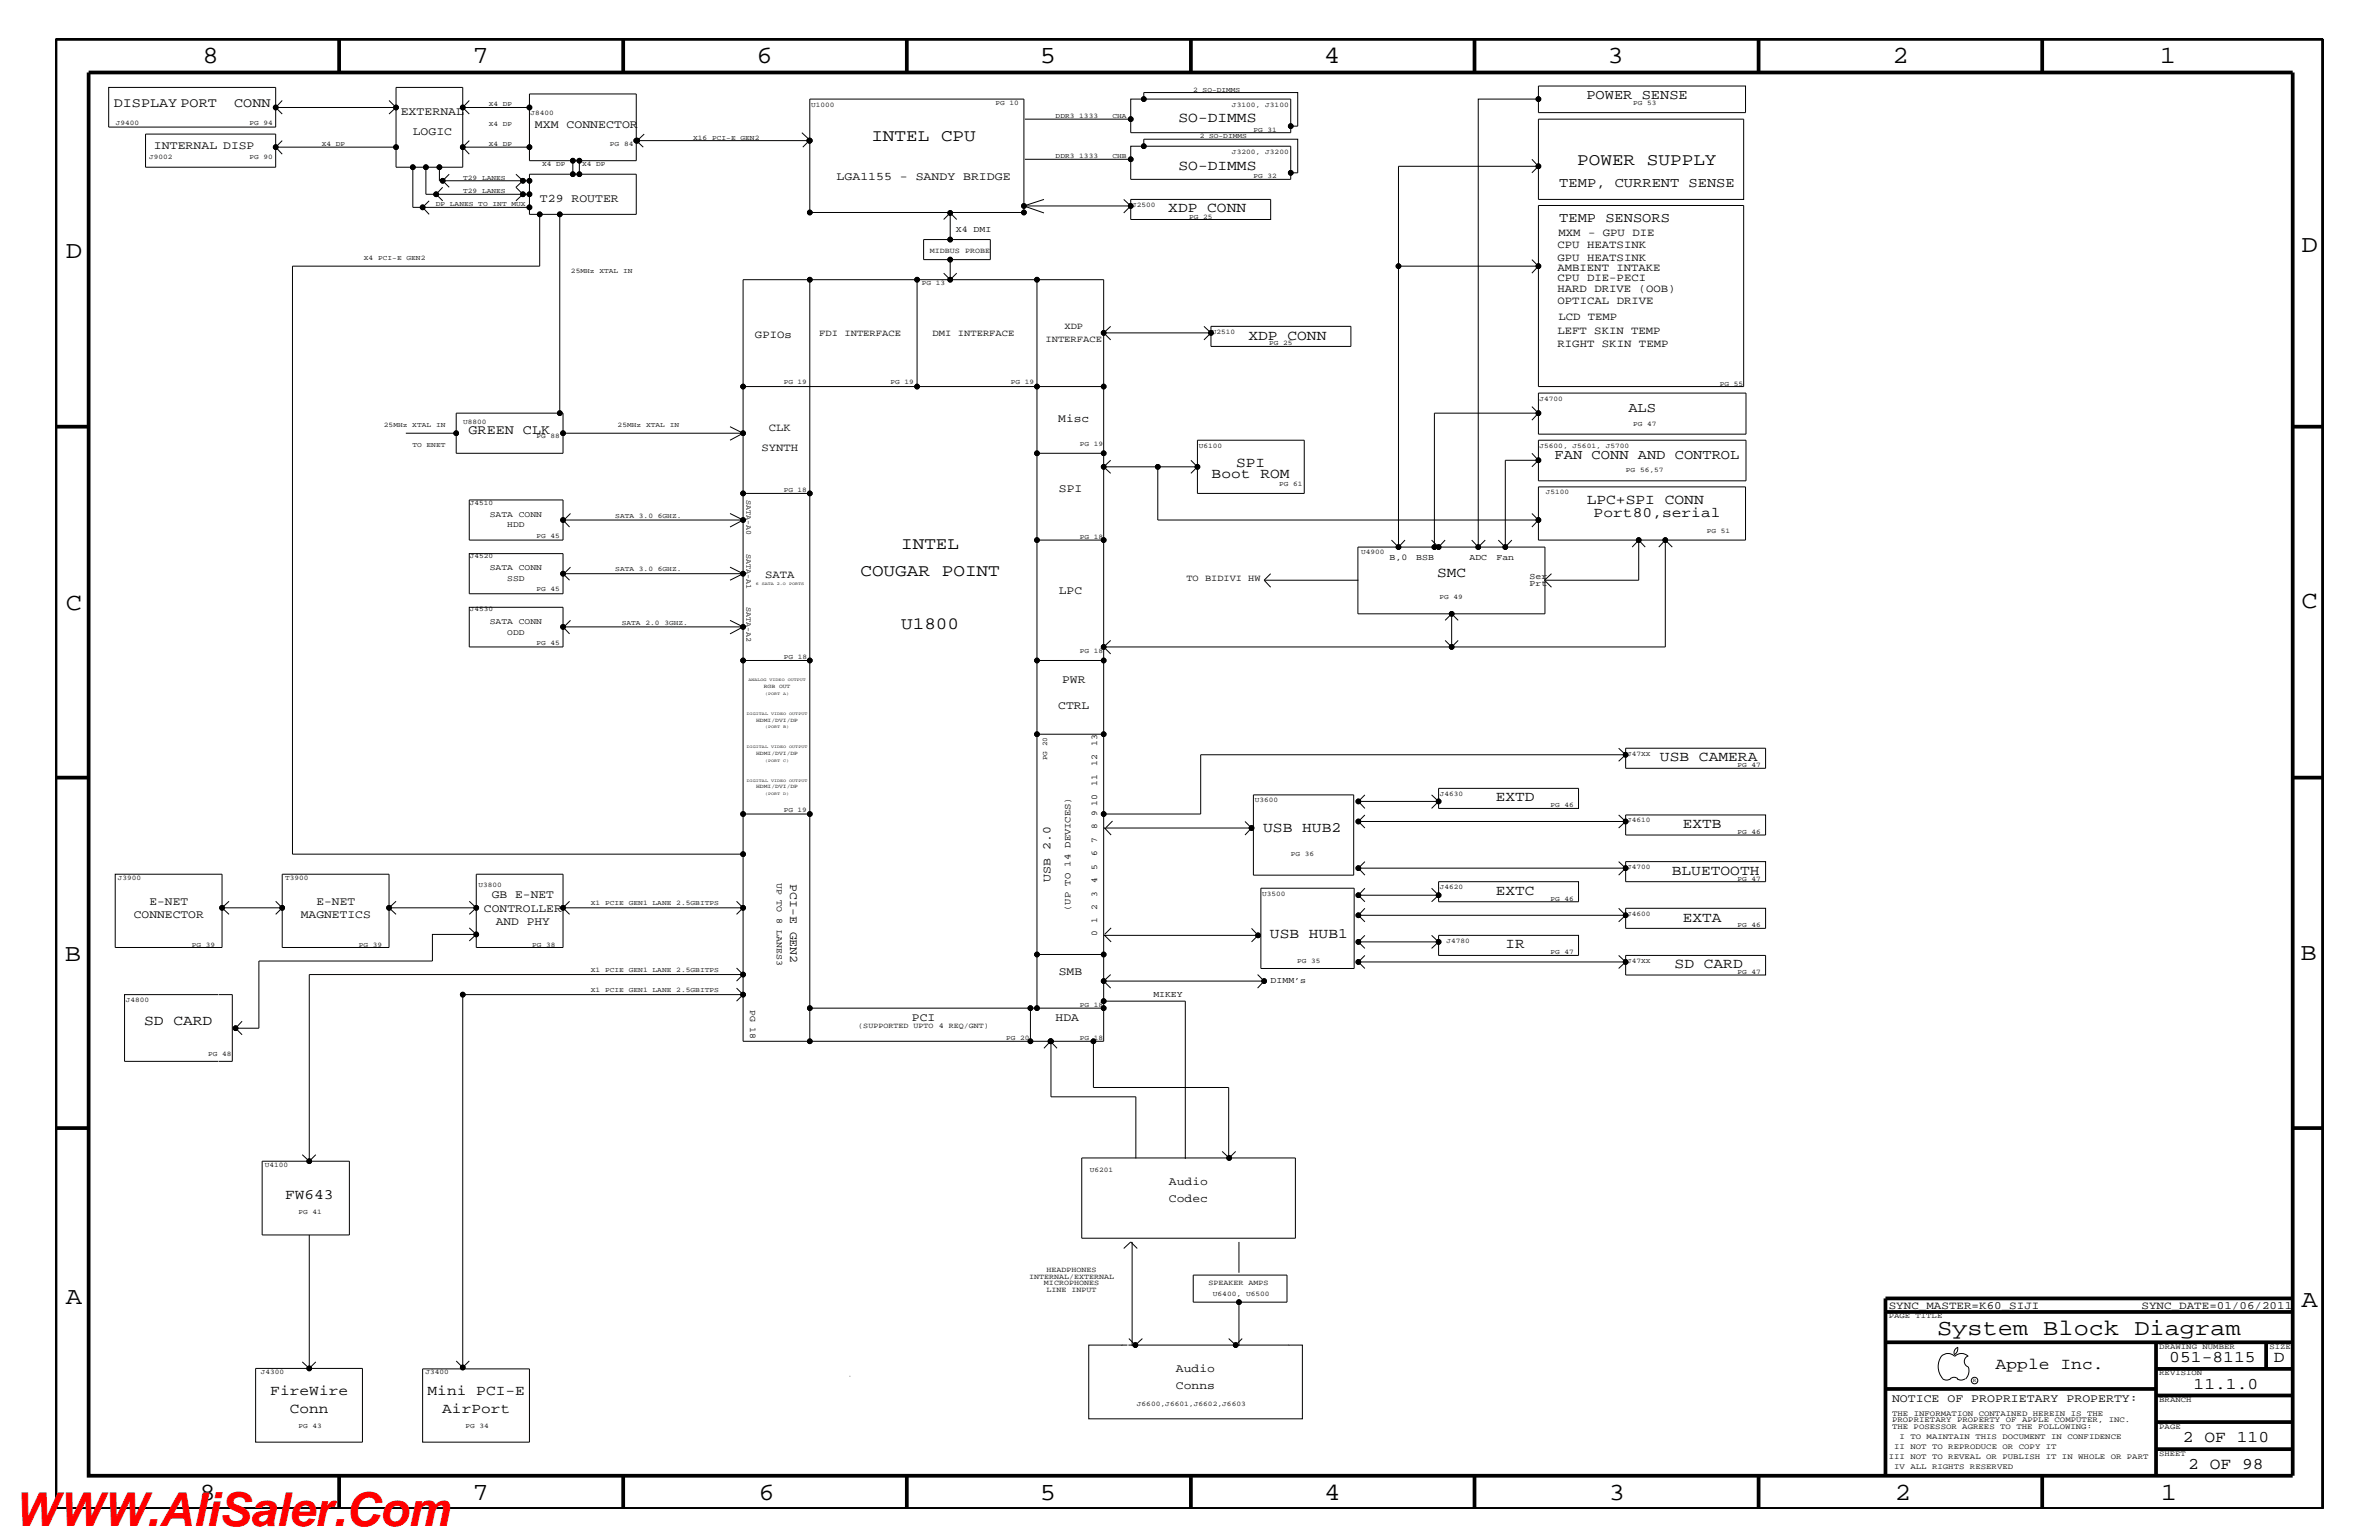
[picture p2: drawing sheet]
<svg xmlns="http://www.w3.org/2000/svg" width="432mm" height="279mm" viewBox="0 0 432 279" stroke-linecap="round" stroke-linejoin="round" font-family="sans-serif">
<defs><g id="words">
<text font-size="8.5" fill="#f00" x="2.5" y="276.8">WWW.AliSaler.Com</text>
<g font-size="4.5">
<text x="36.7" y="11.5">8</text>
<text x="85.8" y="11.5">7</text>
<text x="137.3" y="11.5">6</text>
<text x="188.7" y="11.5">5</text>
<text x="240.3" y="11.5">4</text>
<text x="291.8" y="11.5">3</text>
<text x="343.5" y="11.5">2</text>
<text x="392" y="11.5">1</text>
<text x="11.9" y="46.8">D</text>
<text x="417.8" y="45.7">D</text>
<text x="11.9" y="110.6">C</text>
<text x="417.7" y="110.3">C</text>
<text x="11.8" y="174.3">B</text>
<text x="417.6" y="174.2">B</text>
<text x="11.9" y="236.7">A</text>
<text x="417.7" y="237.1">A</text>
<text x="36.2" y="272.1">8</text>
<text x="85.8" y="272.1">7</text>
<text x="137.7" y="272.1">6</text>
<text x="188.7" y="272.1">5</text>
<text x="240.4" y="272.1">4</text>
<text x="292" y="272.1">3</text>
<text x="343.9" y="272.1">2</text>
<text x="392.2" y="272.1">1</text>
</g>
<text font-size="4.1" x="351.6" y="242.3">System Block Diagram</text>
<g font-size="3.1">
<text x="158.2" y="25.5">INTEL CPU</text>
<text x="286.3" y="30">POWER SUPPLY</text>
<text x="163.6" y="99.6">INTEL</text>
<text x="156.2" y="104.4">COUGAR POINT</text>
<text x="163.6" y="114.2">U1800</text>
</g>
<g font-size="3">
<text x="362.2" y="248.4">Apple Inc.</text>
<text x="393.7" y="247.1">051-8115</text>
<text x="398.1" y="252">11.1.0</text>
<text x="412.7" y="247.1">D</text>
<text x="396.2" y="261.6">2 OF 110</text>
<text x="397.2" y="266.6">2 OF 98</text>
</g>
<g font-size="2.6">
<text x="213.9" y="22.2">SO-DIMMS</text>
<text x="213.9" y="30.8">SO-DIMMS</text>
<text x="212" y="38.6">XDP CONN</text>
<text x="226.6" y="61.7">XDP CONN</text>
<text x="219.9" y="86.6">Boot ROM</text>
<text x="224.4" y="84.7">SPI</text>
<text x="288" y="91.4">LPC+SPI CONN</text>
<text x="289.3" y="93.8">Port80,serial</text>
<text x="260.9" y="104.7">SMC</text>
<text x="301.3" y="138.1">USB CAMERA</text>
<text x="271.5" y="145.4">EXTD</text>
<text x="229.3" y="150.9">USB HUB2</text>
<text x="305.4" y="150.2">EXTB</text>
<text x="303.4" y="158.7">BLUETOOTH</text>
<text x="271.5" y="162.3">EXTC</text>
<text x="305.4" y="167.2">EXTA</text>
<text x="230.5" y="170.1">USB HUB1</text>
<text x="273.3" y="172.1">IR</text>
<text x="304" y="175.7">SD CARD</text>
<text x="26.2" y="186">SD CARD</text>
<text x="51.7" y="217.5">FW643</text>
<text x="49.1" y="253.2">FireWire</text>
<text x="52.6" y="256.3">Conn</text>
<text x="77.6" y="253.2">Mini PCI-E</text>
<text x="80.3" y="256.3">AirPort</text>
</g>
<g font-size="2.5">
<text x="287.9" y="17.9">POWER SENSE</text>
<text x="20.7" y="19.3">DISPLAY PORT</text>
<text x="42.5" y="19.3">CONN</text>
<text x="283" y="33.9">TEMP, CURRENT SENSE</text>
<text x="283" y="40.3">TEMP SENSORS</text>
<text x="295.6" y="74.8">ALS</text>
<text x="85" y="78.8">GREEN CLK</text>
<text x="282.2" y="83.3">FAN CONN AND CONTROL</text>
</g>
<g font-size="2.1">
<text x="72.7" y="20.9">EXTERNAL</text>
<text x="97.1" y="23.3">MXM CONNECTOR</text>
<text x="27.9" y="27">INTERNAL DISP</text>
<text x="74.9" y="24.5">LOGIC</text>
<text x="151.8" y="32.7">LGA1155 - SANDY BRIDGE</text>
<text x="98" y="36.6">T29 ROUTER</text>
<text x="192.1" y="76.7">Misc</text>
<text x="192.2" y="89.4">SPI</text>
<text x="192.2" y="107.7">LPC</text>
<text x="192.8" y="123.9">PWR</text>
<text x="192.1" y="128.7">CTRL</text>
<text x="143.4" y="160.4" transform="rotate(90 143.4 160.4)">PCI-E GEN2</text>
<text x="190.7" y="160" transform="rotate(-90 190.7 160)">USB 2.0</text>
<text x="24.3" y="166.6">CONNECTOR</text>
<text x="27.1" y="164.2">E-NET</text>
<text x="54.6" y="166.6">MAGNETICS</text>
<text x="57.4" y="164.2">E-NET</text>
<text x="87.8" y="165.4">CONTROLLER</text>
<text x="89.3" y="163">GB E-NET</text>
<text x="90" y="167.8">AND PHY</text>
<text x="192.2" y="176.8">SMB</text>
<text x="165.5" y="185.3">PCI</text>
<text x="191.6" y="185.2">HDA</text>
<text x="212.2" y="215">Audio</text>
<text x="212.2" y="218.1">Codec</text>
<text x="213.4" y="248.9">Audio</text>
<text x="213.4" y="252.1">Conns</text>
<text x="343.4" y="254.4">NOTICE OF PROPRIETARY PROPERTY:</text>
</g>
<g font-size="2">
<text x="282.7" y="45.1">CPU HEATSINK</text>
<text x="282.7" y="47.3">GPU HEATSINK</text>
<text x="282.9" y="42.8">MXM - GPU DIE</text>
<text x="282.7" y="49.2">AMBIENT INTAKE</text>
<text x="282.7" y="52.9">HARD DRIVE (OOB)</text>
<text x="282.7" y="50.9">CPU DIE-PECI</text>
<text x="282.7" y="55.2">OPTICAL DRIVE</text>
<text x="282.9" y="58">LCD TEMP</text>
<text x="137" y="61.3">GPIOs</text>
<text x="282.7" y="60.6">LEFT SKIN TEMP</text>
<text x="282.7" y="63">RIGHT SKIN TEMP</text>
<text x="138.2" y="81.9">SYNTH</text>
<text x="139.6" y="78.3">CLK</text>
<text x="138.9" y="104.9">SATA</text>
<text x="342.8" y="237.4">SYNC_MASTER=K60_SIJI</text>
<text x="388.7" y="237.4">SYNC_DATE=01/06/2011</text>
</g>
<g font-size="1.7">
<text x="193.2" y="59.6">XDP</text>
<text x="148.7" y="60.9">FDI INTERFACE</text>
<text x="169.2" y="60.9">DMI INTERFACE</text>
<text x="189.7" y="62.1">INTERFACE</text>
<text x="215.3" y="105.4">TO BIDIVI HW</text>
<text x="194.3" y="165.3" transform="rotate(-90 194.3 165.3)">(UP TO 14 DEVICES)</text>
</g>
<g font-size="1.6">
<text x="173.5" y="42">X4 DMI</text>
<text x="252.2" y="101.6">B,0</text>
<text x="257.1" y="101.6">BSB</text>
<text x="266.7" y="101.5">ADC</text>
<text x="271.6" y="101.5">Fan</text>
<text x="277.6" y="106.3">Prt</text>
<text x="277.6" y="105">Ser</text>
<text x="199.1" y="135.3" transform="rotate(-90 199.1 135.3)">13</text>
<text x="199.1" y="142.6" transform="rotate(-90 199.1 142.6)">11</text>
<text x="199.1" y="138.9" transform="rotate(-90 199.1 138.9)">12</text>
<text x="199.1" y="148.1" transform="rotate(-90 199.1 148.1)">9</text>
<text x="199.1" y="146.2" transform="rotate(-90 199.1 146.2)">10</text>
<text x="199.1" y="155.4" transform="rotate(-90 199.1 155.4)">6</text>
<text x="199.1" y="152.9" transform="rotate(-90 199.1 152.9)">7</text>
<text x="199.1" y="150.5" transform="rotate(-90 199.1 150.5)">8</text>
<text x="141" y="160.1" transform="rotate(90 141 160.1)">UP TO 8 LANES3</text>
<text x="199.1" y="160.2" transform="rotate(-90 199.1 160.2)">4</text>
<text x="199.1" y="157.8" transform="rotate(-90 199.1 157.8)">5</text>
<text x="199.1" y="167.5" transform="rotate(-90 199.1 167.5)">1</text>
<text x="199.1" y="165" transform="rotate(-90 199.1 165)">2</text>
<text x="199.1" y="162.7" transform="rotate(-90 199.1 162.7)">3</text>
<text x="199.1" y="169.9" transform="rotate(-90 199.1 169.9)">0</text>
<text x="230.6" y="178.4">DIMM’s</text>
<text x="136.1" y="183.2" transform="rotate(90 136.1 183.2)">PG 18</text>
<text x="209.3" y="180.9">MIKEY</text>
</g>
<g font-size="1.5">
<text x="88.9" y="93.8">SATA CONN</text>
<text x="92.1" y="95.7">HDD</text>
<text x="88.9" y="103.5">SATA CONN</text>
<text x="92.1" y="105.4">SSD</text>
<text x="88.9" y="113.2">SATA CONN</text>
<text x="92.1" y="115.2">ODD</text>
</g>
<g font-size="1.4">
<text x="168.8" y="45.8">MIDBUS PROBE</text>
<text x="135.5" y="90.7" transform="rotate(90 135.5 90.7)">SATA-A0</text>
<text x="135.5" y="100.4" transform="rotate(90 135.5 100.4)">SATA-A1</text>
<text x="135.5" y="110.2" transform="rotate(90 135.5 110.2)">SATA-A2</text>
<text x="155.8" y="186.5">(SUPPORTED UPTO 4 REQ/GNT)</text>
<text x="186.8" y="232">INTERNAL/EXTERNAL</text>
<text x="189.5" y="233.2">MICROPHONES</text>
<text x="189.9" y="230.8">HEADPHONES</text>
<text x="219.4" y="233.2">SPEAKER AMPS</text>
<text x="189.9" y="234.5">LINE INPUT</text>
<text x="342.8" y="239.2">PAGE TITLE</text>
<text x="391.9" y="244.7">DRAWING NUMBER</text>
<text x="411.9" y="244.7">SIZE</text>
<text x="391.9" y="249.5">REVISION</text>
<text x="343.4" y="256.8">THE INFORMATION CONTAINED HEREIN IS THE</text>
<text x="391.9" y="254.4">BRANCH</text>
<text x="343.4" y="259.3">THE POSESSOR AGREES TO THE FOLLOWING:</text>
<text x="343.4" y="258">PROPRIETARY PROPERTY OF APPLE COMPUTER, INC.</text>
<text x="343.8" y="262.9">II NOT TO REPRODUCE OR COPY IT</text>
<text x="344.8" y="261.1">I TO MAINTAIN THIS DOCUMENT IN CONFIDENCE</text>
<text x="391.9" y="259.3">PAGE</text>
<text x="342.8" y="264.7">III NOT TO REVEAL OR PUBLISH IT IN WHOLE OR PART</text>
<text x="343.8" y="266.6">IV ALL RIGHTS RESERVED</text>
<text x="391.9" y="264.1">SHEET</text>
</g>
<g font-size="1.3">
<text x="216.6" y="16.6">2 SO-DIMMS</text>
<text x="21" y="22.7">J9400</text>
<text x="45.3" y="22.7">PG 94</text>
<text x="88.7" y="19.2">X4 DP</text>
<text x="88.7" y="22.9">X4 DP</text>
<text x="96.3" y="20.9">J8400</text>
<text x="147.2" y="19.3">U1000</text>
<text x="180.7" y="19.1">PG 10</text>
<text x="191.6" y="21.4">DDR3 1333</text>
<text x="201.9" y="21.4">CHA</text>
<text x="223.6" y="19.3">J3100, J3100</text>
<text x="227.5" y="23.9">PG 31</text>
<text x="296.4" y="19">PG 53</text>
<text x="27.1" y="28.8">J9002</text>
<text x="45.3" y="28.8">PG 90</text>
<text x="58.4" y="26.5">X4 DP</text>
<text x="88.7" y="26.5">X4 DP</text>
<text x="110.7" y="26.5">PG 84</text>
<text x="125.8" y="25.3">X16 PCI-E GEN2</text>
<text x="191.6" y="28.7">DDR3 1333</text>
<text x="201.9" y="28.7">CHB</text>
<text x="217.8" y="25.1">2 SO-DIMMS</text>
<text x="223.6" y="27.9">J3200, J3200</text>
<text x="84.1" y="32.6">T29 LANES</text>
<text x="84.1" y="35">T29 LANES</text>
<text x="98.4" y="30.2">X4 DP</text>
<text x="105.7" y="30.2">X4 DP</text>
<text x="227.5" y="32.4">PG 32</text>
<text x="79.1" y="37.5">DP LANES TO INT MUX</text>
<text x="205.5" y="37.5">J2500</text>
<text x="215.8" y="39.7">PG 25</text>
<text x="66" y="47.2">X4 PCI-E GEN2</text>
<text x="103.6" y="49.6">25MHz XTAL IN</text>
<text x="167.3" y="51.8">PG 13</text>
<text x="220" y="60.6">U2510</text>
<text x="230.4" y="62.7">PG 25</text>
<text x="142.2" y="69.7">PG 19</text>
<text x="161.6" y="69.7">PG 19</text>
<text x="183.5" y="69.7">PG 19</text>
<text x="312.2" y="70">PG 55</text>
<text x="69.7" y="77.5">25MHz XTAL IN</text>
<text x="84.1" y="77">U8800</text>
<text x="112.1" y="77.5">25MHz XTAL IN</text>
<text x="279.4" y="72.7">J4700</text>
<text x="296.4" y="77.2">PG 47</text>
<text x="74.8" y="81.1">TO ENET</text>
<text x="97.4" y="79.4">PG 88</text>
<text x="196" y="80.9">PG 19</text>
<text x="217.6" y="81.2">U6100</text>
<text x="279.4" y="81.2">J5600, J5601, J5700</text>
<text x="142.2" y="89.2">PG 18</text>
<text x="232.2" y="88.2">PG 61</text>
<text x="280.6" y="89.7">J5100</text>
<text x="295.1" y="85.7">PG 56,57</text>
<text x="85.3" y="91.6">J4510</text>
<text x="111.7" y="94">SATA 3.0 6GHZ.</text>
<text x="85.3" y="101.3">J4520</text>
<text x="97.4" y="97.6">PG 45</text>
<text x="196" y="97.8">PG 18</text>
<text x="247.1" y="100.4">U4900</text>
<text x="309.8" y="96.6">PG 51</text>
<text x="97.4" y="107.3">PG 45</text>
<text x="111.7" y="103.7">SATA 3.0 6GHZ.</text>
<text x="85.3" y="110.9">J4530</text>
<text x="112.9" y="113.4">SATA 2.0 3GHZ.</text>
<text x="261.3" y="108.7">PG 49</text>
<text x="97.4" y="117">PG 45</text>
<text x="142.2" y="119.5">PG 18</text>
<text x="196" y="118.5">PG 18</text>
<text x="190.1" y="138" transform="rotate(-90 190.1 138)">PG 20</text>
<text x="295.3" y="137.1">J47XX</text>
<text x="315.4" y="139.2">PG 47</text>
<text x="142.2" y="147.3">PG 19</text>
<text x="227.8" y="145.6">U3600</text>
<text x="261.4" y="144.4">J4630</text>
<text x="281.4" y="146.5">PG 46</text>
<text x="295.3" y="149.2">J4610</text>
<text x="234.3" y="155.3">PG 36</text>
<text x="315.4" y="151.3">PG 46</text>
<text x="21.4" y="159.7">J3900</text>
<text x="51.7" y="159.7">T3900</text>
<text x="86.9" y="160.9">U3800</text>
<text x="261.4" y="161.3">J4620</text>
<text x="295.3" y="157.7">J4700</text>
<text x="315.4" y="159.8">PG 47</text>
<text x="107.2" y="164.3">X1 PCIE GEN1 LANE 2.5GBITPS</text>
<text x="229.1" y="162.5">U3500</text>
<text x="281.4" y="163.4">PG 46</text>
<text x="295.3" y="166.1">J4600</text>
<text x="34.8" y="171.8">PG 39</text>
<text x="65.1" y="171.8">PG 39</text>
<text x="96.6" y="171.8">PG 38</text>
<text x="262.6" y="171.1">J4780</text>
<text x="281.4" y="173.2">PG 47</text>
<text x="315.4" y="168.3">PG 46</text>
<text x="107.2" y="176.4">X1 PCIE GEN1 LANE 2.5GBITPS</text>
<text x="235.5" y="174.7">PG 35</text>
<text x="295.3" y="174.7">J47XX</text>
<text x="315.4" y="176.7">PG 47</text>
<text x="22.9" y="181.8">J4800</text>
<text x="107.2" y="180">X1 PCIE GEN1 LANE 2.5GBITPS</text>
<text x="196" y="182.7">PG 18</text>
<text x="37.8" y="191.5">PG 48</text>
<text x="182.6" y="188.8">PG 20</text>
<text x="196" y="188.8">PG 18</text>
<text x="48.1" y="211.8">U4100</text>
<text x="197.8" y="212.7">U6201</text>
<text x="54.2" y="220.2">PG 41</text>
<text x="220.1" y="235.1">U6400, U6500</text>
<text x="47.3" y="249.4">J4300</text>
<text x="77.2" y="249.4">J3400</text>
<text x="206.3" y="255.1">J6600,J6601,J6602,J6603</text>
<text x="54.2" y="259.1">PG 43</text>
<text x="84.5" y="259.1">PG 34</text>
</g>
<g font-size="1">
<text x="138.6" y="124.8">RGB OUT</text>
<text x="137.2" y="130.9">HDMI/DVI/DP</text>
<text x="137.2" y="136.9">HDMI/DVI/DP</text>
<text x="137.2" y="143">HDMI/DVI/DP</text>
<text x="358.1" y="250.7">R</text>
</g>
<g font-size=".8">
<text x="137.2" y="106.2">6</text>
<text x="138.3" y="106.2">SATA</text>
<text x="141" y="106.2">2.O</text>
<text x="143.2" y="106.2">PORTS</text>
<text x="135.8" y="123.6">ANALOG</text>
<text x="139.7" y="123.6">VIDEO</text>
<text x="143" y="123.6">OUTPUT</text>
<text x="135.6" y="129.7">DIGITAL</text>
<text x="138.9" y="126">(PORT</text>
<text x="140" y="129.7">VIDEO</text>
<text x="142.2" y="126">A)</text>
<text x="143.3" y="129.7">OUTPUT</text>
<text x="135.6" y="135.7">DIGITAL</text>
<text x="138.9" y="132.1">(PORT</text>
<text x="140" y="135.7">VIDEO</text>
<text x="142.2" y="132.1">B)</text>
<text x="143.3" y="135.7">OUTPUT</text>
<text x="135.6" y="141.8">DIGITAL</text>
<text x="138.9" y="138.2">(PORT</text>
<text x="140" y="141.8">VIDEO</text>
<text x="142.2" y="138.2">C)</text>
<text x="143.3" y="141.8">OUTPUT</text>
<text x="138.9" y="144.2">(PORT</text>
<text x="142.2" y="144.2">D)</text>
</g>
</g></defs>
<g fill="none" stroke="#000" stroke-width=".68" stroke-linecap="butt">
<path d="M10.1 7.1h411.5v266.7h-411.5zM16.1 13.2h400v254.5h-400zM61.6 7.1v6.1M113.1 7.1v6.1M164.6 7.1v6.1M216.2 7.1v6.1M267.6 7.1v6.1M319.2 7.1v6.1M370.7 7.1v6.1M10.1 77.4h6M416.1 77.4h5.5M10.1 141.1h6"/>
<path d="M416.1 141.1h5.5M10.1 204.7h6M416.1 204.7h5.5M342.2 238h73.9M416.1 235.6h-73.9v32.1M342.2 252h49.1M342.2 243.5h73.9M391.3 258h24.8M391.3 253.2h24.8M391.3 248.4h24.8M391.3 243.5v24.2M411.3 243.5v4.9"/>
<path d="M61.6 267.7v6.1M113.1 267.7v6.1M164.6 267.7v6.1M216.2 268v5.8M267.6 267.7v6.1M319.2 267.7v6.1M370.7 267.7v6.1M391.3 262.9h24.8"/>
</g>
<g fill="none" stroke="#000" stroke-width=".18">
<path d="M50.2 19.5h21.7v-3.6h12.1v10.8l1.2 1.3M51.2 18.2l-1.2 1.3v-3.6h-30.3v7.2h30.3v-3.6l1.2 1.2M70.6 18.2l1.3 1.3M71.9 19.5l-1.3 1.2M71.9 19.5v7.2h-21.7M84.2 19.5h11.9M85.2 18.2l-1.2 1.3 1.2 1.2M207.6 18h26.7v6.1h-29.1v-2.5h-19.2M207.6 18v-1.2h27.9v6.1h-1.2M207.6 18h-2.4v3.6M279.2 18v-2.4h37.6v4.8h-37.6v-2.4h-10.9v81.3M26.4 24.3h23.6v6h-23.6z"/>
<path d="M51.2 25.5l-1.2 1.2 1.2 1.3M71.9 26.7v3.6h5.4M74.9 30.3v7.3h1.8l1.2 1.3M77.9 36.4l-1.2 1.2h19.4M79.8 30.3h-2.5v4.9h18.8M79.8 30.3v2.5h16.3M80.3 34l-1.1 1.2 1.1 1.2M81.5 31.6l-1.2 1.2 1.2 1.2M84.2 26.7h11.9M85.2 25.5l-1.2 1.2v3.6h-4.2M93.6 31.6l1.3 1.2-1.3 1.2 1.3 1.2-1.3 1.2M101.6 38.9v36.1h-18.8v7.2h19.4v-7.2h-.6"/>
<path d="M104 31.6h11.5v7.3h-17.5M104 29.2h-7.9v-12.2h19.4v12.2h-11.5v2.4h-7.9v7.3h1.9v9.4h-44.9v106.7h81.8M105.2 29.2v2.4M116.9 24.3l-1.2 1.2M145.5 24.1l1.3 1.2M146.9 25.5l-1.2 1.2M147 38.6v-20.6h38.8v20.6M147 25.5h-31.5l1.3 1.2M172.5 38.6l-1.2 1.2M173.7 39.8l-1.2-1.2v4.9M185.8 38.6h-38.8M185.8 37.4h19.4"/>
<path d="M186 28.9h19.2v3.6h29.1v-6h-29.1v2.4M189.5 36.2l-3.7 1.2 3.7 1.2M204 36.2l1.2 1.2M205.2 37.4v-1.2h25.4v3.6h-25.4v-2.4l-1.2 1.2M207.6 26.5v-1.2h27.9v6.1h-1.2M278 28.9l1.2 1.3M279.2 30.2v6h37.3v-14.6h-37.3v8.6l-1.2 1.2M279.2 30.2h-25.4v18.1h25.4M147 50.7v69.1M166.5 50.7v19.4M167.6 43.5h12.1v3.6h-12.1zM171.3 49.6l1.2 1.1"/>
<path d="M172.5 47.1v3.6l1.2-1.1M188.2 50.7v31.5h12.1M201.6 59.2l-1.3 1.2v-9.7h-65.4v27.9M218.5 59.2l1.3 1.2v2.5h25.4v-3.7h-25.4v1.2M253.8 48.3v51l-1.2-1.3M278 47.1l1.2 1.2M279.2 48.3v-11h37.3v32.8h-37.3v-21.8l-1.2 1.3M73.7 78.6h9.1M132.5 77.4l2.4 1.2h-32.7M132.5 79.9l2.4-1.3v10.9M134.9 70.1h65.4M200.3 60.4v21.8"/>
<path d="M200.3 60.4l1.3 1.3M200.3 60.4h19.5M219.8 60.4l-1.3 1.3M278 73.8l1.2 1.2M279.2 75h-18.9v24.3M279.2 71.3h37.7v7.5h-37.7zM279.2 75l-1.2 1.2M85.2 90.7h17v7.3h-17zM102.2 94.3l1.2 1.3M103.5 93.2l-1.1 1.1h32.5M132.5 93.2l2.4 1.1v9.8M134.9 89.5h12.1"/>
<path d="M134.9 94.3l-2.4 1.3M134.9 89.5v4.8M188.2 98h12.1M188.2 82.2v91M200.3 82.2v2.5h9.8M200.3 84.7v48.5M201.6 83.5l-1.3 1.2 1.3 1.2M210.1 84.7v9.6h69.1l-1.2 1.3M210.1 84.7h7.2M216.2 83.5l1.1 1.2v-4.8h19.4v9.6h-19.4v-4.8l-1.1 1.2M253.8 99.3h14.5M255 98l-1.2 1.3h-7.3v12.1h17l1.2 1.2"/>
<path d="M259.8 98l1.3 1.3 1.2-1.3M267.1 98l1.2 1.3h4.9M269.6 98l-1.3 1.3M271.9 98l1.3 1.3 1.2-1.3M278 93.2l1.2 1.1M278 82.2l1.2 1.3M279.2 83.5h-6v15.8h7.2v12.1h-16.9M279.2 83.5v-3.6h37.7v7.3h-37.7v-3.7l-1.2 1.2M297.4 98l1.2 1.3M297.4 98h4.9l-1.2 1.3M297.4 98l-1.2 1.3M302.3 98v19.4h-38.8l1.2-1.2"/>
<path d="M303.5 99.3l-1.2-1.3h14.5v-9.7h-37.6v9.7h18.2v7.3h-16.9M102.2 113.7v-3.5h-17v7.2h17v-3.7l1.2 1.3M102.2 104.1v-3.7h-17v7.3h17v-3.6l1.2 1.2M103.5 112.6l-1.1 1.1h32.5M103.5 102.9l-1.1 1.2h32.5M132.5 105.3l2.4-1.2v9.6M132.5 112.6l2.4 1.1M132.5 102.9l2.4 1.2M134.9 119.8h12.1M134.9 113.7l-2.4 1.3M134.9 113.7v51M147 119.8v27.9h-12.1"/>
<path d="M188.2 119.8h12.1M200.3 117.4l1.3 1.2M201.6 116.2l-1.3 1.2M229.5 105.3h17M230.6 104.1l-1.2 1.2 1.2 1.2M262.3 116.2l1.2 1.2h-63.2M263.5 111.4v6M263.5 111.4l-1.2 1.2M281.6 104.1l-1.3 1.2 1.3 1.2M188.2 133.2h12.1v14.5M293.8 135.7l1.3 1.2M295.1 136.9v-1.2h25.4v3.7h-25.4v-2.5l-1.3 1.2"/>
<path d="M295.1 136.9h-77.2v10.8h-17.6v25.5M20.9 158.6h19.4v13.3h-19.4zM51.2 158.6h19.4v13.3h-19.4zM147 147.7v41.2M201.9 149l-1.2 1.1M226 149l1.2 1.2h-26.7l1.2 1.3M227.2 150.2l-1.2 1.3M227.5 144.2h18.2v14.6h-18.2zM246.5 149h48.6l-1.3 1.2M247.7 147.9l-1.2 1.1 1.2 1.2M247.7 144.2l-1.2 1.2M247.7 156.3l-1.2 1.2"/>
<path d="M259.8 144.2l1.3 1.2v-2.4h25.4v3.7h-25.4v-1.3h-14.6l1.2 1.3M261.1 145.4l-1.3 1.3M293.8 147.9l1.3 1.1v2.5h25.4v-3.6h-25.4v1.1M293.8 156.3l1.3 1.2h-48.6l1.2 1.3M295.1 156.3h25.4v3.7h-25.4zM295.1 157.5l-1.3 1.3M40.3 164.7h10.9M41.6 163.5l-1.3 1.2 1.3 1.2M50 163.5l1.2 1.2-1.2 1.2M70.6 164.7h15.8M71.9 163.5l-1.3 1.2 1.3 1.2M85.2 163.5l1.2 1.2v4.8"/>
<path d="M85.2 168.3l1.2 1.2M85.2 170.7l1.2-1.2h-7.9v4.9h-31.5v12.1h-4.2M86.4 164.7l-1.2 1.2M102.2 164.7l1.2 1.2M102.2 164.7v7.2h-15.8v-2.4M102.2 164.7h32.7M103.4 163.5l-1.2 1.2v-6.1h-15.8v6.1M133.7 163.5l1.2 1.2M133.7 175.6l1.2 1.2M133.7 179.3l1.2 1.2M134.9 164.7v12.1l-1.2 1.2M134.9 176.8h-78.8v33.9"/>
<path d="M134.9 176.8v12.1h55.9M134.9 164.7l-1.2 1.2M200.3 173.2v15.7h-1.8M200.3 178h29.1M200.3 173.2h-12.1v9.7M201.6 176.8l-1.3 1.2 1.3 1.3M201.7 168.3l-1.2 1.2M201.7 170.9l-1.2-1.2h27.8l-1.1 1.2M227.2 168.4l1.1 1.3M228.3 176.8l1.1 1.2M228.9 161.1h16.9v14.6h-16.9zM229.4 178l-1.1 1.3"/>
<path d="M246.5 174.5l1.2 1.2M246.5 170.9h14.6l-1.3 1.2M246.5 162.4h14.6l-1.3 1.2M246.5 166.1h48.6l-1.3 1.1M246.5 174.5h48.6M247.7 169.7l-1.2 1.2 1.2 1.2M247.7 161.1l-1.2 1.3 1.2 1.2M247.7 164.8l-1.2 1.3 1.2 1.1M247.7 173.3l-1.2 1.2M259.8 169.7l1.3 1.2v2.4h25.4v-3.6h-25.4v1.2M259.8 161.1l1.3 1.3v1.2h25.4v-3.6h-25.4v2.4M293.8 164.8l1.3 1.3v2.3h25.4v-3.6h-25.4v1.3"/>
<path d="M293.8 173.3l1.3 1.2M295.1 174.5v-1.2h25.4v3.6h-25.4v-2.4l-1.3 1.2M39.6 180.5h-17v12.1h17M39.7 180.5h2.5v12.1h-2.5M43.9 185.3l-1.1 1.2 1.1 1.2M84 180.4v67.7M84 180.5h50.9M134.9 180.5l-1.2 1.1M147 182.9h40v6M187 182.9h13.3M189.5 190.2l1.2-1.3 1.2 1.3M190.8 188.9h7.7v8.4h24.5v12.9"/>
<path d="M190.8 188.9v10.1h15.4v11.2M200.3 181.6h14.8v28.7M54.9 209.5l1.2 1.2M57.3 209.5l-1.2 1.2h-8.5v13.4h15.8v-13.4h-7.3M196.3 210.1h38.8v14.5h-38.8zM224.3 208.9l-1.2 1.2-1.3-1.2M56.1 224.1v24.2l1.2-1.2M204 226.5l1.2-1.2 1.2 1.2M205.5 225.3v18.9M224.9 225.3v5.6M224.9 236.2h-8.3v-4.9h17v4.9h-8.7v8M46.4 248.3h19.4v13.3h-19.4z"/>
<path d="M54.9 247.1l1.2 1.3M76.7 248.4h19.4v13.2h-19.4zM82.8 246.9l1.2 1.2 1.2-1.2M154.3 249.6v.1M203.6 244.1l-6-.1v13.4h38.8v-13.4l-2.5 .1M203.6 244h1M204.8 244h29.1M204.9 242.9l1.2 1.1 1.2-1.1M223 242.9l1.3 1.1 1.2-1.1M352.3 246.1a1.69 1.69 0 0 1 2.5 0 1.72 1.72 0 0 1 2.4 0M352.4 246a3.2 3.2 0 0 0 .4 4.3l.8 .1 .4-.2M354 250.2l.7-.3 .7 .3"/>
<path d="M355.2 250.2l.7 .2 .7-.2M355.3 244.4v.3a1.18 1.18 0 0 1-.6 1.1M355.4 244.4a.99 .99 0 0 0-.6 1.4M357.2 246a1.04 1.04 0 0 0-.7 1 1.04 1.04 0 0 0 .7 1M357.3 248l.1 .7a2.11 2.11 0 0 1-.6 1.5"/>
<circle cx="50" cy="19.5" r=".42"/>
<circle cx="71.9" cy="19.5" r=".42"/>
<circle cx="84" cy="19.5" r=".42"/>
<circle cx="96.1" cy="19.5" r=".42"/>
<circle cx="207.6" cy="18" r=".42"/>
<circle cx="279.2" cy="18" r=".42"/>
<circle cx="50" cy="26.7" r=".42"/>
<circle cx="71.9" cy="26.7" r=".42"/>
<circle cx="74.9" cy="30.3" r=".42"/>
<circle cx="76.7" cy="37.6" r=".42"/>
<circle cx="77.3" cy="30.3" r=".42"/>
<circle cx="79.2" cy="35.2" r=".42"/>
<circle cx="79.8" cy="30.3" r=".42"/>
<circle cx="80.3" cy="32.8" r=".42"/>
<circle cx="84" cy="26.7" r=".42"/>
<circle cx="94.9" cy="35.2" r=".42"/>
<circle cx="94.9" cy="32.8" r=".42"/>
<circle cx="96.1" cy="35.2" r=".42"/>
<circle cx="96.1" cy="32.8" r=".42"/>
<circle cx="96.1" cy="26.7" r=".42"/>
<circle cx="96.1" cy="37.6" r=".42"/>
<circle cx="98" cy="38.9" r=".42"/>
<circle cx="101.6" cy="38.9" r=".42"/>
<circle cx="104" cy="29.2" r=".42"/>
<circle cx="104" cy="31.6" r=".42"/>
<circle cx="105.2" cy="31.6" r=".42"/>
<circle cx="105.2" cy="29.2" r=".42"/>
<circle cx="115.5" cy="25.5" r=".42"/>
<circle cx="115.7" cy="25.5" r=".42"/>
<circle cx="146.9" cy="25.5" r=".42"/>
<circle cx="147" cy="38.6" r=".42"/>
<circle cx="147" cy="25.5" r=".42"/>
<circle cx="172.5" cy="38.6" r=".42"/>
<circle cx="185.8" cy="37.4" r=".42"/>
<circle cx="185.8" cy="38.6" r=".42"/>
<circle cx="205.2" cy="37.4" r=".42"/>
<circle cx="205.2" cy="21.6" r=".42"/>
<circle cx="205.2" cy="28.9" r=".42"/>
<circle cx="207.6" cy="26.5" r=".42"/>
<circle cx="234.3" cy="31.4" r=".42"/>
<circle cx="234.3" cy="22.9" r=".42"/>
<circle cx="279.2" cy="30.2" r=".42"/>
<circle cx="147" cy="50.7" r=".42"/>
<circle cx="166.5" cy="50.7" r=".42"/>
<circle cx="172.5" cy="50.7" r=".42"/>
<circle cx="172.5" cy="47.1" r=".42"/>
<circle cx="172.5" cy="43.5" r=".42"/>
<circle cx="188.2" cy="50.7" r=".42"/>
<circle cx="253.8" cy="48.3" r=".42"/>
<circle cx="279.2" cy="48.3" r=".42"/>
<circle cx="82.8" cy="78.6" r=".42"/>
<circle cx="101.6" cy="75" r=".42"/>
<circle cx="102.2" cy="78.6" r=".42"/>
<circle cx="134.9" cy="70.1" r=".42"/>
<circle cx="134.9" cy="78.6" r=".42"/>
<circle cx="166.5" cy="70.1" r=".42"/>
<circle cx="188.2" cy="70.1" r=".42"/>
<circle cx="200.3" cy="60.4" r=".42"/>
<circle cx="200.3" cy="70.1" r=".42"/>
<circle cx="219.8" cy="60.4" r=".42"/>
<circle cx="279.2" cy="75" r=".42"/>
<circle cx="102.2" cy="94.3" r=".42"/>
<circle cx="134.9" cy="89.5" r=".42"/>
<circle cx="134.9" cy="94.3" r=".42"/>
<circle cx="147" cy="89.5" r=".42"/>
<circle cx="188.2" cy="98" r=".42"/>
<circle cx="188.2" cy="82.2" r=".42"/>
<circle cx="200.3" cy="98" r=".42"/>
<circle cx="200.3" cy="84.7" r=".42"/>
<circle cx="200.3" cy="82.2" r=".42"/>
<circle cx="210.1" cy="84.7" r=".42"/>
<circle cx="217.3" cy="84.7" r=".42"/>
<circle cx="253.8" cy="99.3" r=".42"/>
<circle cx="260.3" cy="99.3" r=".42"/>
<circle cx="261.1" cy="99.3" r=".42"/>
<circle cx="268.3" cy="99.3" r=".42"/>
<circle cx="273.2" cy="99.3" r=".42"/>
<circle cx="279.2" cy="94.3" r=".42"/>
<circle cx="279.2" cy="83.5" r=".42"/>
<circle cx="297.4" cy="98" r=".42"/>
<circle cx="302.3" cy="98" r=".42"/>
<circle cx="102.2" cy="113.7" r=".42"/>
<circle cx="102.2" cy="104.1" r=".42"/>
<circle cx="134.9" cy="113.7" r=".42"/>
<circle cx="134.9" cy="104.1" r=".42"/>
<circle cx="134.9" cy="119.8" r=".42"/>
<circle cx="147" cy="119.8" r=".42"/>
<circle cx="188.2" cy="119.8" r=".42"/>
<circle cx="200.3" cy="117.4" r=".42"/>
<circle cx="200.3" cy="119.8" r=".42"/>
<circle cx="263.5" cy="117.4" r=".42"/>
<circle cx="263.5" cy="111.4" r=".42"/>
<circle cx="188.2" cy="133.2" r=".42"/>
<circle cx="200.3" cy="133.2" r=".42"/>
<circle cx="295.1" cy="136.9" r=".42"/>
<circle cx="134.9" cy="147.7" r=".42"/>
<circle cx="134.9" cy="155" r=".42"/>
<circle cx="147" cy="147.7" r=".42"/>
<circle cx="200.3" cy="147.7" r=".42"/>
<circle cx="227.2" cy="150.2" r=".42"/>
<circle cx="246.5" cy="149" r=".42"/>
<circle cx="246.5" cy="145.4" r=".42"/>
<circle cx="246.5" cy="157.5" r=".42"/>
<circle cx="261.1" cy="145.4" r=".42"/>
<circle cx="295.1" cy="157.5" r=".42"/>
<circle cx="295.1" cy="149" r=".42"/>
<circle cx="40.3" cy="164.7" r=".42"/>
<circle cx="51.2" cy="164.7" r=".42"/>
<circle cx="70.6" cy="164.7" r=".42"/>
<circle cx="86.4" cy="169.5" r=".42"/>
<circle cx="86.4" cy="164.7" r=".42"/>
<circle cx="102.2" cy="164.7" r=".42"/>
<circle cx="134.9" cy="164.7" r=".42"/>
<circle cx="134.9" cy="176.8" r=".42"/>
<circle cx="188.2" cy="173.2" r=".42"/>
<circle cx="200.3" cy="173.2" r=".42"/>
<circle cx="200.3" cy="178" r=".42"/>
<circle cx="228.3" cy="169.7" r=".42"/>
<circle cx="229.4" cy="178" r=".42"/>
<circle cx="246.5" cy="170.9" r=".42"/>
<circle cx="246.5" cy="174.5" r=".42"/>
<circle cx="246.5" cy="166.1" r=".42"/>
<circle cx="246.5" cy="162.4" r=".42"/>
<circle cx="261.1" cy="162.4" r=".42"/>
<circle cx="261.1" cy="170.9" r=".42"/>
<circle cx="295.1" cy="166.1" r=".42"/>
<circle cx="295.1" cy="174.5" r=".42"/>
<circle cx="42.8" cy="186.5" r=".42"/>
<circle cx="84" cy="180.5" r=".42"/>
<circle cx="134.9" cy="180.5" r=".42"/>
<circle cx="147" cy="188.9" r=".42"/>
<circle cx="147" cy="182.9" r=".42"/>
<circle cx="187" cy="182.9" r=".42"/>
<circle cx="187" cy="188.9" r=".42"/>
<circle cx="188.2" cy="182.9" r=".42"/>
<circle cx="190.7" cy="188.9" r=".42"/>
<circle cx="190.8" cy="188.9" r=".42"/>
<circle cx="198.5" cy="188.9" r=".42"/>
<circle cx="200.3" cy="182.9" r=".42"/>
<circle cx="200.3" cy="181.6" r=".42"/>
<circle cx="56.1" cy="210.7" r=".42"/>
<circle cx="223.1" cy="210.1" r=".42"/>
<circle cx="224.9" cy="236.2" r=".42"/>
<circle cx="56.1" cy="248.3" r=".42"/>
<circle cx="84" cy="248.1" r=".42"/>
<circle cx="206.1" cy="244" r=".42"/>
<circle cx="224.3" cy="244" r=".42"/>
<circle cx="358.4" cy="250.5" r=".59"/>
</g>
<g fill="#000">
<circle cx="50" cy="19.5" r=".42"/>
<circle cx="71.9" cy="19.5" r=".42"/>
<circle cx="84" cy="19.5" r=".42"/>
<circle cx="96.1" cy="19.5" r=".42"/>
<circle cx="207.6" cy="18" r=".42"/>
<circle cx="279.2" cy="18" r=".42"/>
<circle cx="50" cy="26.7" r=".42"/>
<circle cx="71.9" cy="26.7" r=".42"/>
<circle cx="74.9" cy="30.3" r=".42"/>
<circle cx="76.7" cy="37.6" r=".42"/>
<circle cx="77.3" cy="30.3" r=".42"/>
<circle cx="79.2" cy="35.2" r=".42"/>
<circle cx="79.8" cy="30.3" r=".42"/>
<circle cx="80.3" cy="32.8" r=".42"/>
<circle cx="84" cy="26.7" r=".42"/>
<circle cx="94.9" cy="35.2" r=".42"/>
<circle cx="94.9" cy="32.8" r=".42"/>
<circle cx="96.1" cy="35.2" r=".42"/>
<circle cx="96.1" cy="32.8" r=".42"/>
<circle cx="96.1" cy="26.7" r=".42"/>
<circle cx="96.1" cy="37.6" r=".42"/>
<circle cx="98" cy="38.9" r=".42"/>
<circle cx="101.6" cy="38.9" r=".42"/>
<circle cx="104" cy="29.2" r=".42"/>
<circle cx="104" cy="31.6" r=".42"/>
<circle cx="105.2" cy="31.6" r=".42"/>
<circle cx="105.2" cy="29.2" r=".42"/>
<circle cx="115.5" cy="25.5" r=".42"/>
<circle cx="115.7" cy="25.5" r=".42"/>
<circle cx="146.9" cy="25.5" r=".42"/>
<circle cx="147" cy="38.6" r=".42"/>
<circle cx="147" cy="25.5" r=".42"/>
<circle cx="172.5" cy="38.6" r=".42"/>
<circle cx="185.8" cy="37.4" r=".42"/>
<circle cx="185.8" cy="38.6" r=".42"/>
<circle cx="205.2" cy="37.4" r=".42"/>
<circle cx="205.2" cy="21.6" r=".42"/>
<circle cx="205.2" cy="28.9" r=".42"/>
<circle cx="207.6" cy="26.5" r=".42"/>
<circle cx="234.3" cy="31.4" r=".42"/>
<circle cx="234.3" cy="22.9" r=".42"/>
<circle cx="279.2" cy="30.2" r=".42"/>
<circle cx="147" cy="50.7" r=".42"/>
<circle cx="166.5" cy="50.7" r=".42"/>
<circle cx="172.5" cy="50.7" r=".42"/>
<circle cx="172.5" cy="47.1" r=".42"/>
<circle cx="172.5" cy="43.5" r=".42"/>
<circle cx="188.2" cy="50.7" r=".42"/>
<circle cx="253.8" cy="48.3" r=".42"/>
<circle cx="279.2" cy="48.3" r=".42"/>
<circle cx="82.8" cy="78.6" r=".42"/>
<circle cx="101.6" cy="75" r=".42"/>
<circle cx="102.2" cy="78.6" r=".42"/>
<circle cx="134.9" cy="70.1" r=".42"/>
<circle cx="134.9" cy="78.6" r=".42"/>
<circle cx="166.5" cy="70.1" r=".42"/>
<circle cx="188.2" cy="70.1" r=".42"/>
<circle cx="200.3" cy="60.4" r=".42"/>
<circle cx="200.3" cy="70.1" r=".42"/>
<circle cx="219.8" cy="60.4" r=".42"/>
<circle cx="279.2" cy="75" r=".42"/>
<circle cx="102.2" cy="94.3" r=".42"/>
<circle cx="134.9" cy="89.5" r=".42"/>
<circle cx="134.9" cy="94.3" r=".42"/>
<circle cx="147" cy="89.5" r=".42"/>
<circle cx="188.2" cy="98" r=".42"/>
<circle cx="188.2" cy="82.2" r=".42"/>
<circle cx="200.3" cy="98" r=".42"/>
<circle cx="200.3" cy="84.7" r=".42"/>
<circle cx="200.3" cy="82.2" r=".42"/>
<circle cx="210.1" cy="84.7" r=".42"/>
<circle cx="217.3" cy="84.7" r=".42"/>
<circle cx="253.8" cy="99.3" r=".42"/>
<circle cx="260.3" cy="99.3" r=".42"/>
<circle cx="261.1" cy="99.3" r=".42"/>
<circle cx="268.3" cy="99.3" r=".42"/>
<circle cx="273.2" cy="99.3" r=".42"/>
<circle cx="279.2" cy="94.3" r=".42"/>
<circle cx="279.2" cy="83.5" r=".42"/>
<circle cx="297.4" cy="98" r=".42"/>
<circle cx="302.3" cy="98" r=".42"/>
<circle cx="102.2" cy="113.7" r=".42"/>
<circle cx="102.2" cy="104.1" r=".42"/>
<circle cx="134.9" cy="113.7" r=".42"/>
<circle cx="134.9" cy="104.1" r=".42"/>
<circle cx="134.9" cy="119.8" r=".42"/>
<circle cx="147" cy="119.8" r=".42"/>
<circle cx="188.2" cy="119.8" r=".42"/>
<circle cx="200.3" cy="117.4" r=".42"/>
<circle cx="200.3" cy="119.8" r=".42"/>
<circle cx="263.5" cy="117.4" r=".42"/>
<circle cx="263.5" cy="111.4" r=".42"/>
<circle cx="188.2" cy="133.2" r=".42"/>
<circle cx="200.3" cy="133.2" r=".42"/>
<circle cx="295.1" cy="136.9" r=".42"/>
<circle cx="134.9" cy="147.7" r=".42"/>
<circle cx="134.9" cy="155" r=".42"/>
<circle cx="147" cy="147.7" r=".42"/>
<circle cx="200.3" cy="147.7" r=".42"/>
<circle cx="227.2" cy="150.2" r=".42"/>
<circle cx="246.5" cy="149" r=".42"/>
<circle cx="246.5" cy="145.4" r=".42"/>
<circle cx="246.5" cy="157.5" r=".42"/>
<circle cx="261.1" cy="145.4" r=".42"/>
<circle cx="295.1" cy="157.5" r=".42"/>
<circle cx="295.1" cy="149" r=".42"/>
<circle cx="40.3" cy="164.7" r=".42"/>
<circle cx="51.2" cy="164.7" r=".42"/>
<circle cx="70.6" cy="164.7" r=".42"/>
<circle cx="86.4" cy="169.5" r=".42"/>
<circle cx="86.4" cy="164.7" r=".42"/>
<circle cx="102.2" cy="164.7" r=".42"/>
<circle cx="134.9" cy="164.7" r=".42"/>
<circle cx="134.9" cy="176.8" r=".42"/>
<circle cx="188.2" cy="173.2" r=".42"/>
<circle cx="200.3" cy="173.2" r=".42"/>
<circle cx="200.3" cy="178" r=".42"/>
<circle cx="228.3" cy="169.7" r=".42"/>
<circle cx="229.4" cy="178" r=".42"/>
<circle cx="246.5" cy="170.9" r=".42"/>
<circle cx="246.5" cy="174.5" r=".42"/>
<circle cx="246.5" cy="166.1" r=".42"/>
<circle cx="246.5" cy="162.4" r=".42"/>
<circle cx="261.1" cy="162.4" r=".42"/>
<circle cx="261.1" cy="170.9" r=".42"/>
<circle cx="295.1" cy="166.1" r=".42"/>
<circle cx="295.1" cy="174.5" r=".42"/>
<circle cx="42.8" cy="186.5" r=".42"/>
<circle cx="84" cy="180.5" r=".42"/>
<circle cx="134.9" cy="180.5" r=".42"/>
<circle cx="147" cy="188.9" r=".42"/>
<circle cx="147" cy="182.9" r=".42"/>
<circle cx="187" cy="182.9" r=".42"/>
<circle cx="187" cy="188.9" r=".42"/>
<circle cx="188.2" cy="182.9" r=".42"/>
<circle cx="190.7" cy="188.9" r=".42"/>
<circle cx="190.8" cy="188.9" r=".42"/>
<circle cx="198.5" cy="188.9" r=".42"/>
<circle cx="200.3" cy="182.9" r=".42"/>
<circle cx="200.3" cy="181.6" r=".42"/>
<circle cx="56.1" cy="210.7" r=".42"/>
<circle cx="223.1" cy="210.1" r=".42"/>
<circle cx="224.9" cy="236.2" r=".42"/>
<circle cx="56.1" cy="248.3" r=".42"/>
<circle cx="84" cy="248.1" r=".42"/>
<circle cx="206.1" cy="244" r=".42"/>
<circle cx="224.3" cy="244" r=".42"/>
</g>
<use href="#words"/>
</svg>
